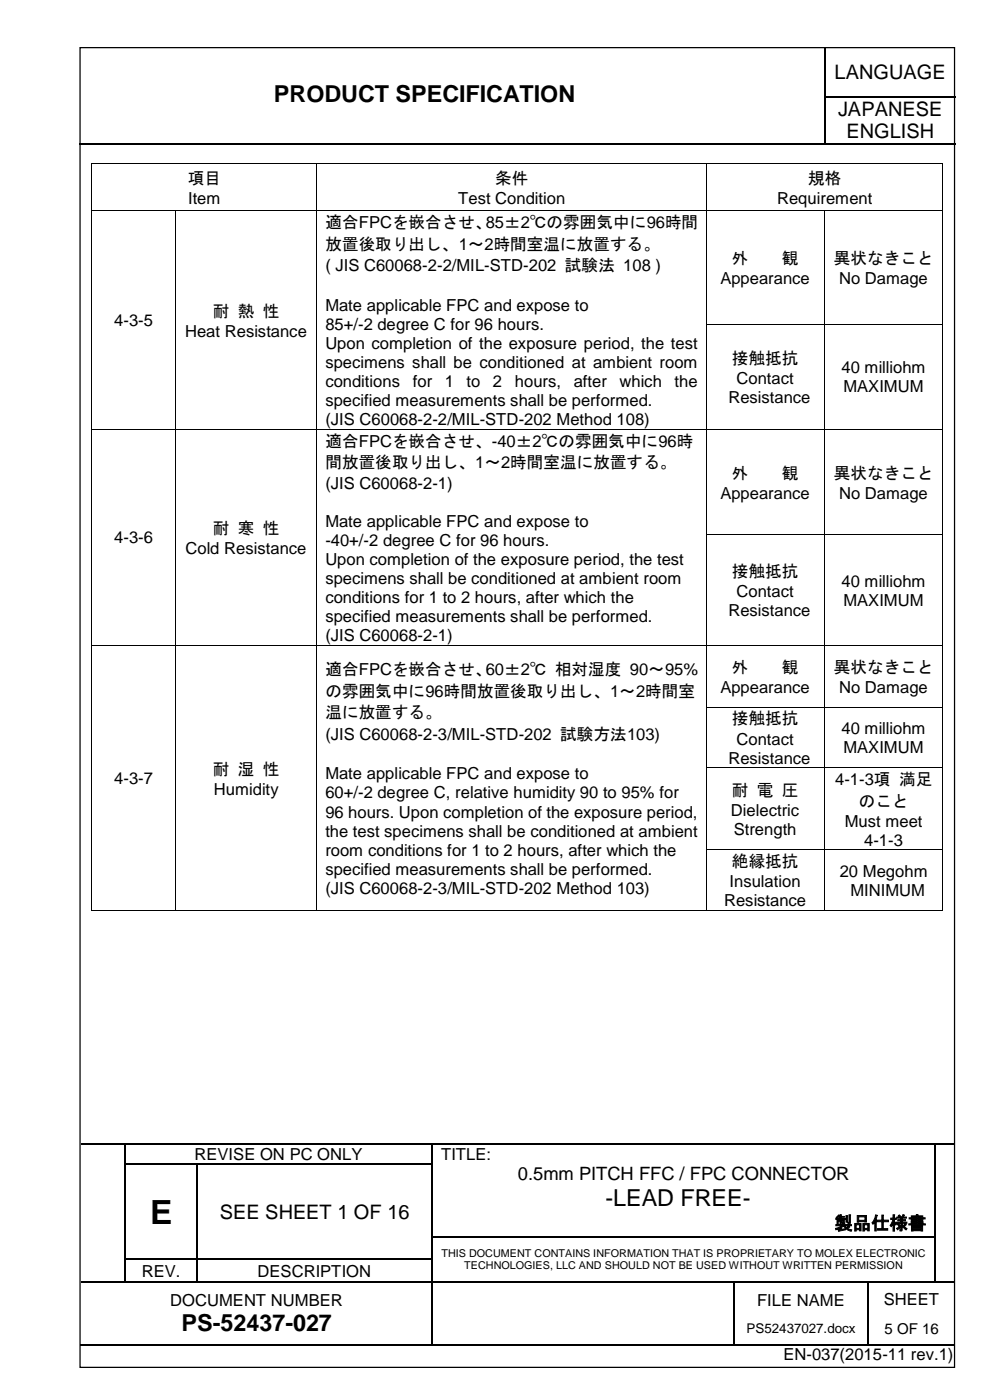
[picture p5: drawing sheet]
<svg xmlns="http://www.w3.org/2000/svg" width="210mm" height="297mm" viewBox="0 0 210 297" stroke-linecap="round" stroke-linejoin="round" font-family="sans-serif">
<defs><g id="words">
<text font-size="7.1" x="31.8" y="259.6">E</text>
<g font-size="5">
<text x="58.1" y="21.6">PRODUCT SPECIFICATION</text>
<text x="128.3" y="255.9">-LEAD FREE-</text>
<text x="38.5" y="282.4">PS-52437-027</text>
</g>
<g font-size="4.2">
<text x="176.9" y="16.7">LANGUAGE</text>
<text x="177.7" y="24.5">JAPANESE</text>
<text x="179.4" y="29.4">ENGLISH</text>
<text x="46.6" y="258.5">SEE SHEET 1 OF 16</text>
</g>
<g font-size="3.9">
<text x="109.8" y="250.4">0.5mm PITCH FFC / FPC CONNECTOR</text>
<text x="176.9" y="260.9">製品仕様書</text>
</g>
<g font-size="3.5">
<text x="39.8" y="39">項目</text>
<text x="105" y="39">条件</text>
<text x="171.3" y="39">規格</text>
<text x="39.9" y="43.3">Item</text>
<text x="97.1" y="43.3">Test Condition</text>
<text x="164.8" y="43.3">Requirement</text>
<text x="69" y="48.4">適合FPCを嵌合させ、85±2℃の雰囲気中に96時間</text>
<text x="69" y="53">放置後取り出し、1～2時間室温に放置する。</text>
<text x="69" y="57.6">( JIS C60068-2-2/MIL-STD-202 試験法 108 )</text>
<text x="155.2" y="56">外</text>
<text x="165.8" y="56">観</text>
<text x="176.8" y="56">異状なきこと</text>
<text x="69" y="65.9">Mate applicable FPC and expose to</text>
<text x="152.7" y="60.3">Appearance</text>
<text x="177.9" y="60.3">No Damage</text>
<text x="24.2" y="69.2">4-3-5</text>
<text x="39.3" y="71.5">Heat Resistance</text>
<text x="45.1" y="67.2">耐 熱 性</text>
<text x="69" y="69.9">85+/-2 degree C for 96 hours.</text>
<text x="69" y="74">Upon completion of the exposure period, the test</text>
<text x="155.2" y="77.1">接触抵抗</text>
<text x="69" y="78.1">specimens shall be conditioned at ambient room</text>
<text x="69" y="82.1">conditions</text>
<text x="87.5" y="82.1">for</text>
<text x="94.3" y="82.1">1</text>
<text x="98.9" y="82.1">to</text>
<text x="104.5" y="82.1">2</text>
<text x="109.2" y="82.1">hours,</text>
<text x="121.6" y="82.1">after</text>
<text x="131.4" y="82.1">which</text>
<text x="143" y="82.1">the</text>
<text x="156.2" y="81.5">Contact</text>
<text x="178.4" y="79.1">40 milliohm</text>
<text x="178.8" y="83.2">MAXIMUM</text>
<text x="69" y="86.2">specified measurements shall be performed.</text>
<text x="154.4" y="85.5">Resistance</text>
<text x="69" y="90.3">(JIS C60068-2-2/MIL-STD-202 Method 108)</text>
<text x="69" y="94.8">適合FPCを嵌合させ、-40±2℃の雰囲気中に96時</text>
<text x="69" y="99.4">間放置後取り出し、1～2時間室温に放置する。</text>
<text x="155.2" y="101.5">外</text>
<text x="165.8" y="101.5">観</text>
<text x="176.8" y="101.5">異状なきこと</text>
<text x="69" y="103.6">(JIS C60068-2-1)</text>
<text x="152.7" y="105.8">Appearance</text>
<text x="177.9" y="105.8">No Damage</text>
<text x="45.1" y="113.3">耐 寒 性</text>
<text x="69" y="111.7">Mate applicable FPC and expose to</text>
<text x="24.2" y="115.3">4-3-6</text>
<text x="39.3" y="117.6">Cold Resistance</text>
<text x="69" y="115.8">-40+/-2 degree C for 96 hours.</text>
<text x="69" y="119.9">Upon completion of the exposure period, the test</text>
<text x="69" y="123.9">specimens shall be conditioned at ambient room</text>
<text x="155.2" y="122.4">接触抵抗</text>
<text x="178.4" y="124.4">40 milliohm</text>
<text x="69" y="128">conditions for 1 to 2 hours, after which the</text>
<text x="154.4" y="130.8">Resistance</text>
<text x="156.2" y="126.7">Contact</text>
<text x="178.8" y="128.5">MAXIMUM</text>
<text x="69" y="132">specified measurements shall be performed.</text>
<text x="69" y="136.1">(JIS C60068-2-1)</text>
<text x="69" y="143.3">適合FPCを嵌合させ、60±2℃ 相対湿度 90～95%</text>
<text x="155.2" y="142.7">外</text>
<text x="165.8" y="142.7">観</text>
<text x="176.8" y="142.7">異状なきこと</text>
<text x="69" y="147.8">の雰囲気中に96時間放置後取り出し、1～2時間室</text>
<text x="152.7" y="147">Appearance</text>
<text x="177.9" y="147">No Damage</text>
<text x="69" y="152.4">温に放置する。</text>
<text x="155.2" y="153.7">接触抵抗</text>
<text x="178.4" y="155.7">40 milliohm</text>
<text x="69" y="157">(JIS C60068-2-3/MIL-STD-202 試験方法103)</text>
<text x="156.2" y="158">Contact</text>
<text x="178.8" y="159.7">MAXIMUM</text>
<text x="24.2" y="166.3">4-3-7</text>
<text x="45.1" y="164.3">耐 湿 性</text>
<text x="69" y="165.3">Mate applicable FPC and expose to</text>
<text x="154.4" y="162">Resistance</text>
<text x="177.1" y="166.6">4-1-3項 満足</text>
<text x="45.3" y="168.6">Humidity</text>
<text x="69" y="169.4">60+/-2 degree C, relative humidity 90 to 95% for</text>
<text x="69" y="173.5">96 hours. Upon completion of the exposure period,</text>
<text x="155" y="173.1">Dielectric</text>
<text x="155.2" y="168.9">耐 電 圧</text>
<text x="182.1" y="171.1">のこと</text>
<text x="69" y="177.5">the test specimens shall be conditioned at ambient</text>
<text x="155.6" y="177.1">Strength</text>
<text x="179.1" y="175.4">Must meet</text>
<text x="183.2" y="179.4">4-1-3</text>
<text x="69" y="181.6">room conditions for 1 to 2 hours, after which the</text>
<text x="69" y="185.6">specified measurements shall be performed.</text>
<text x="155.2" y="184">絶縁抵抗</text>
<text x="178" y="186">20 Megohm</text>
<text x="69" y="189.7">(JIS C60068-2-3/MIL-STD-202 Method 103)</text>
<text x="154.7" y="188.3">Insulation</text>
<text x="180.3" y="190">MINIMUM</text>
<text x="153.5" y="192.3">Resistance</text>
<text x="41.2" y="246">REVISE ON PC ONLY</text>
<text x="93.5" y="246">TITLE:</text>
<text x="30.1" y="270.8">REV.</text>
<text x="54.6" y="270.8">DESCRIPTION</text>
<text x="36.1" y="277">DOCUMENT NUMBER</text>
<text x="160.5" y="277">FILE NAME</text>
<text x="187.4" y="276.8">SHEET</text>
<text x="166.1" y="288.6">EN-037(2015-11 rev.1)</text>
</g>
<text font-size="3.2" x="187.5" y="283">5 OF 16</text>
<text font-size="2.8" x="158.3" y="282.8">PS52437027.docx</text>
<g font-size="2.3">
<text x="93.6" y="266.6">THIS DOCUMENT CONTAINS INFORMATION THAT IS PROPRIETARY TO MOLEX ELECTRONIC</text>
<text x="98.4" y="269.3">TECHNOLOGIES, LLC AND SHOULD NOT BE USED WITHOUT WRITTEN PERMISSION</text>
</g>
</g></defs>
<g fill="none" stroke="#000" stroke-width=".25">
<path d="M175 10.2v10.2M16.8 30.4h158M175 20.6v9.7M175.1 20.5h27.4M175.1 30.4h27.4M17.2 242.6h9.3M26.6 242.8v4M26.6 247.1v4.8M26.6 252.2v4.9M26.6 257.3v4.9M26.7 242.6h64.8M26.7 247h15"/>
<path d="M41.8 247.1v4.8M41.8 252.2v4.9M41.8 257.3v4.9M42 247h49.5M91.6 242.8v4M91.6 247.1v4.8M91.6 252.2v4.9M91.6 257.3v4.9M91.8 242.6h106.3M198.2 242.8v4M198.2 247.1v4.8M198.2 252.2v4.9"/>
<path d="M198.2 257.3v4.9M198.4 242.6h4M17.2 272h9.3M26.6 262.5v4.6M26.6 267.3v4.6M26.7 267.2h15M26.7 272h15M41.8 262.5v4.6M41.8 267.3v4.6M42 267.2h49.5M42 272h49.5M91.6 262.5v4.6"/>
<path d="M91.6 267.3v4.6M91.6 272.2v12.9M91.8 262.3h106.3M91.8 272h63.7M155.6 272.2v12.9M155.7 272h28.2M184 272.2v12.9M184.1 272h14M198.2 262.5v4.6M198.2 267.3v4.6M198.4 272h4M16.9 285.2h74.6"/>
<path d="M91.8 285.2h63.7M155.7 285.2h28.2M184.1 285.2h18.3"/>
</g>
<g fill="#000">
<path d="M174.8 20.4h.3v.2h-.3z" fill-rule="evenodd"/>
<path d="M174.8 30.3h.3v.3h-.3z" fill-rule="evenodd"/>
<path d="M26.5 242.5h.2v.3h-.2z" fill-rule="evenodd"/>
<path d="M26.5 246.8h.2v.3h-.2z" fill-rule="evenodd"/>
<path d="M26.5 251.9h.2v.3h-.2z" fill-rule="evenodd"/>
<path d="M26.5 257.1h.2v.2h-.2z" fill-rule="evenodd"/>
<path d="M41.7 246.8h.3v.3h-.3z" fill-rule="evenodd"/>
<path d="M41.7 251.9h.3v.3h-.3z" fill-rule="evenodd"/>
<path d="M41.7 257.1h.3v.2h-.3z" fill-rule="evenodd"/>
<path d="M91.5 242.5h.3v.3h-.3z" fill-rule="evenodd"/>
<path d="M91.5 246.8h.3v.3h-.3z" fill-rule="evenodd"/>
<path d="M91.5 251.9h.3v.3h-.3z" fill-rule="evenodd"/>
<path d="M91.5 257.1h.3v.2h-.3z" fill-rule="evenodd"/>
<path d="M198.1 242.5h.3v.3h-.3z" fill-rule="evenodd"/>
<path d="M198.1 246.8h.3v.3h-.3z" fill-rule="evenodd"/>
<path d="M198.1 251.9h.3v.3h-.3z" fill-rule="evenodd"/>
<path d="M198.1 257.1h.3v.2h-.3z" fill-rule="evenodd"/>
<path d="M26.5 262.2h.2v.3h-.2z" fill-rule="evenodd"/>
<path d="M26.5 267.1h.2v.2h-.2z" fill-rule="evenodd"/>
<path d="M26.5 271.9h.2v.3h-.2z" fill-rule="evenodd"/>
<path d="M41.7 262.2h.3v.3h-.3z" fill-rule="evenodd"/>
<path d="M41.7 267.1h.3v.2h-.3z" fill-rule="evenodd"/>
<path d="M41.7 271.9h.3v.3h-.3z" fill-rule="evenodd"/>
<path d="M91.5 262.2h.3v.3h-.3z" fill-rule="evenodd"/>
<path d="M91.5 267.1h.3v.2h-.3z" fill-rule="evenodd"/>
<path d="M91.5 271.9h.3v.3h-.3z" fill-rule="evenodd"/>
<path d="M155.5 271.9h.2v.3h-.2z" fill-rule="evenodd"/>
<path d="M183.9 271.9h.2v.3h-.2z" fill-rule="evenodd"/>
<path d="M198.1 262.2h.3v.3h-.3z" fill-rule="evenodd"/>
<path d="M198.1 267.1h.3v.2h-.3z" fill-rule="evenodd"/>
<path d="M198.1 271.9h.3v.3h-.3z" fill-rule="evenodd"/>
<path d="M91.5 285.1h.3v.3h-.3z" fill-rule="evenodd"/>
<path d="M155.5 285.1h.2v.3h-.2z" fill-rule="evenodd"/>
<path d="M183.9 285.1h.2v.3h-.2z" fill-rule="evenodd"/>
</g>
<path d="M55.6 15.8h112.4v9.7h-112.4z" fill-rule="evenodd" fill="#fff"/>
<path d="M17 10.1h185.4v280h-185.4z" fill="none" stroke="#000" stroke-width=".26"/>
<g fill="#000">
<path d="M19.3 34.6h.2v.2h-.2z" fill-rule="evenodd"/>
<path d="M19.3 34.6h.2v.2h-.2z" fill-rule="evenodd"/>
<path d="M67.1 34.6h.2v.2h-.2z" fill-rule="evenodd"/>
<path d="M149.6 34.6h.2v.2h-.2z" fill-rule="evenodd"/>
<path d="M199.8 34.6h.2v.2h-.2z" fill-rule="evenodd"/>
<path d="M199.8 34.6h.2v.2h-.2z" fill-rule="evenodd"/>
<path d="M19.3 44.7h.2v.1h-.2z" fill-rule="evenodd"/>
<path d="M37.1 44.7h.2v.1h-.2z" fill-rule="evenodd"/>
<path d="M67.1 44.7h.2v.1h-.2z" fill-rule="evenodd"/>
<path d="M149.6 44.7h.2v.1h-.2z" fill-rule="evenodd"/>
<path d="M174.7 44.7h.1v.1h-.1z" fill-rule="evenodd"/>
<path d="M199.8 44.7h.2v.1h-.2z" fill-rule="evenodd"/>
<path d="M19.3 68.7h.2v.1h-.2z" fill-rule="evenodd"/>
<path d="M37.1 68.7h.2v.1h-.2z" fill-rule="evenodd"/>
<path d="M67.1 68.7h.2v.1h-.2z" fill-rule="evenodd"/>
<path d="M149.6 68.7h.2v.1h-.2z" fill-rule="evenodd"/>
<path d="M174.7 68.7h.1v.1h-.1z" fill-rule="evenodd"/>
<path d="M199.8 68.7h.2v.1h-.2z" fill-rule="evenodd"/>
<path d="M19.3 91h.2v.2h-.2z" fill-rule="evenodd"/>
<path d="M37.1 91h.2v.2h-.2z" fill-rule="evenodd"/>
<path d="M67.1 91h.2v.2h-.2z" fill-rule="evenodd"/>
<path d="M149.6 91h.2v.2h-.2z" fill-rule="evenodd"/>
<path d="M174.7 91h.1v.2h-.1z" fill-rule="evenodd"/>
<path d="M199.8 91h.2v.2h-.2z" fill-rule="evenodd"/>
<path d="M19.3 113.4h.2v.2h-.2z" fill-rule="evenodd"/>
<path d="M37.1 113.4h.2v.2h-.2z" fill-rule="evenodd"/>
<path d="M67.1 113.4h.2v.2h-.2z" fill-rule="evenodd"/>
<path d="M149.6 113.4h.2v.2h-.2z" fill-rule="evenodd"/>
<path d="M174.7 113.4h.1v.2h-.1z" fill-rule="evenodd"/>
<path d="M199.8 113.4h.2v.2h-.2z" fill-rule="evenodd"/>
<path d="M19.3 136.9h.2v.2h-.2z" fill-rule="evenodd"/>
<path d="M37.1 136.9h.2v.2h-.2z" fill-rule="evenodd"/>
<path d="M67.1 136.9h.2v.2h-.2z" fill-rule="evenodd"/>
<path d="M149.6 136.9h.2v.2h-.2z" fill-rule="evenodd"/>
<path d="M174.7 136.9h.1v.2h-.1z" fill-rule="evenodd"/>
<path d="M199.8 136.9h.2v.2h-.2z" fill-rule="evenodd"/>
<path d="M19.3 149.9h.2v.2h-.2z" fill-rule="evenodd"/>
<path d="M37.1 149.9h.2v.2h-.2z" fill-rule="evenodd"/>
<path d="M67.1 149.9h.2v.2h-.2z" fill-rule="evenodd"/>
<path d="M149.6 149.9h.2v.2h-.2z" fill-rule="evenodd"/>
<path d="M174.7 149.9h.1v.2h-.1z" fill-rule="evenodd"/>
<path d="M199.8 149.9h.2v.2h-.2z" fill-rule="evenodd"/>
<path d="M19.3 162.8h.2v.2h-.2z" fill-rule="evenodd"/>
<path d="M37.1 162.8h.2v.2h-.2z" fill-rule="evenodd"/>
<path d="M67.1 162.8h.2v.2h-.2z" fill-rule="evenodd"/>
<path d="M149.6 162.8h.2v.2h-.2z" fill-rule="evenodd"/>
<path d="M174.7 162.8h.1v.2h-.1z" fill-rule="evenodd"/>
<path d="M199.8 162.8h.2v.2h-.2z" fill-rule="evenodd"/>
<path d="M19.3 180.2h.2v.2h-.2z" fill-rule="evenodd"/>
<path d="M19.3 193.1h.2v.2h-.2z" fill-rule="evenodd"/>
<path d="M19.3 193.1h.2v.2h-.2z" fill-rule="evenodd"/>
<path d="M37.1 180.2h.2v.2h-.2z" fill-rule="evenodd"/>
<path d="M37.1 193.1h.2v.2h-.2z" fill-rule="evenodd"/>
<path d="M67.1 180.2h.2v.2h-.2z" fill-rule="evenodd"/>
<path d="M67.1 193.1h.2v.2h-.2z" fill-rule="evenodd"/>
<path d="M149.6 180.2h.2v.2h-.2z" fill-rule="evenodd"/>
<path d="M149.6 193.1h.2v.2h-.2z" fill-rule="evenodd"/>
<path d="M174.7 180.2h.1v.2h-.1z" fill-rule="evenodd"/>
<path d="M174.7 193.1h.1v.2h-.1z" fill-rule="evenodd"/>
<path d="M199.8 180.2h.2v.2h-.2z" fill-rule="evenodd"/>
<path d="M199.8 193.1h.2v.2h-.2z" fill-rule="evenodd"/>
<path d="M199.8 193.1h.2v.2h-.2z" fill-rule="evenodd"/>
</g>
<g fill="none" stroke="#000" stroke-width=".21">
<path d="M19.4 34.8v9.9M19.5 34.7h47.6M67.2 34.8v9.9M67.3 34.7h82.3M149.7 34.8v9.9M149.8 34.7h50M199.9 34.8v9.9M19.4 44.8v23.9M19.5 44.8h17.6M37.2 44.8v23.9M37.3 44.8h29.8M67.2 44.8v23.9"/>
<path d="M67.3 44.8h82.3M149.7 44.8v23.9M149.8 44.8h24.9M174.7 44.8v23.9M174.8 44.8h25M199.9 44.8v23.9M19.4 68.8v22.2M37.2 68.8v22.2M67.2 68.8v22.2M149.7 68.8v22.2M149.8 68.8h24.9M174.7 68.8v22.2"/>
<path d="M174.8 68.8h25M199.9 68.8v22.2M19.4 91.2v22.2M19.5 91.1h17.6M37.2 91.2v22.2M37.3 91.1h29.8M67.2 91.2v22.2M67.3 91.1h82.3M149.7 91.2v22.2M149.8 91.1h24.9M174.7 91.2v22.2M174.8 91.1h25"/>
<path d="M199.9 91.2v22.2M19.4 113.6v23.3M37.2 113.6v23.3M67.2 113.6v23.3M149.7 113.6v23.3M149.8 113.5h24.9M174.7 113.6v23.3M174.8 113.5h25M199.9 113.6v23.3M19.4 137.1v12.8M19.5 137h17.6M37.2 137.1v12.8"/>
<path d="M37.3 137h29.8M67.2 137.1v12.8M67.3 137h82.3M149.7 137.1v12.8M149.8 137h24.9M174.7 137.1v12.8M174.8 137h25M199.9 137.1v12.8M19.4 150.1v12.7M37.2 150.1v12.7M67.2 150.1v12.7M149.7 150.1v12.7"/>
<path d="M149.8 150h24.9M174.7 150.1v12.7M174.8 150h25M199.9 150.1v12.7M19.4 163v17.2M37.2 163v17.2M67.2 163v17.2M149.7 163v17.2M149.8 162.9h24.9M174.7 163v17.2M174.8 162.9h25M199.9 163v17.2"/>
<path d="M19.4 180.4v12.7M19.5 193.2h17.6M37.2 180.4v12.7M37.3 193.2h29.8M67.2 180.4v12.7M67.3 193.2h82.3M149.7 180.4v12.7M149.8 180.3h24.9M149.8 193.2h24.9M174.7 180.4v12.7M174.8 180.3h25M174.8 193.2h25"/>
<path d="M199.9 180.4v12.7"/>
</g>
<use href="#words"/>
</svg>
